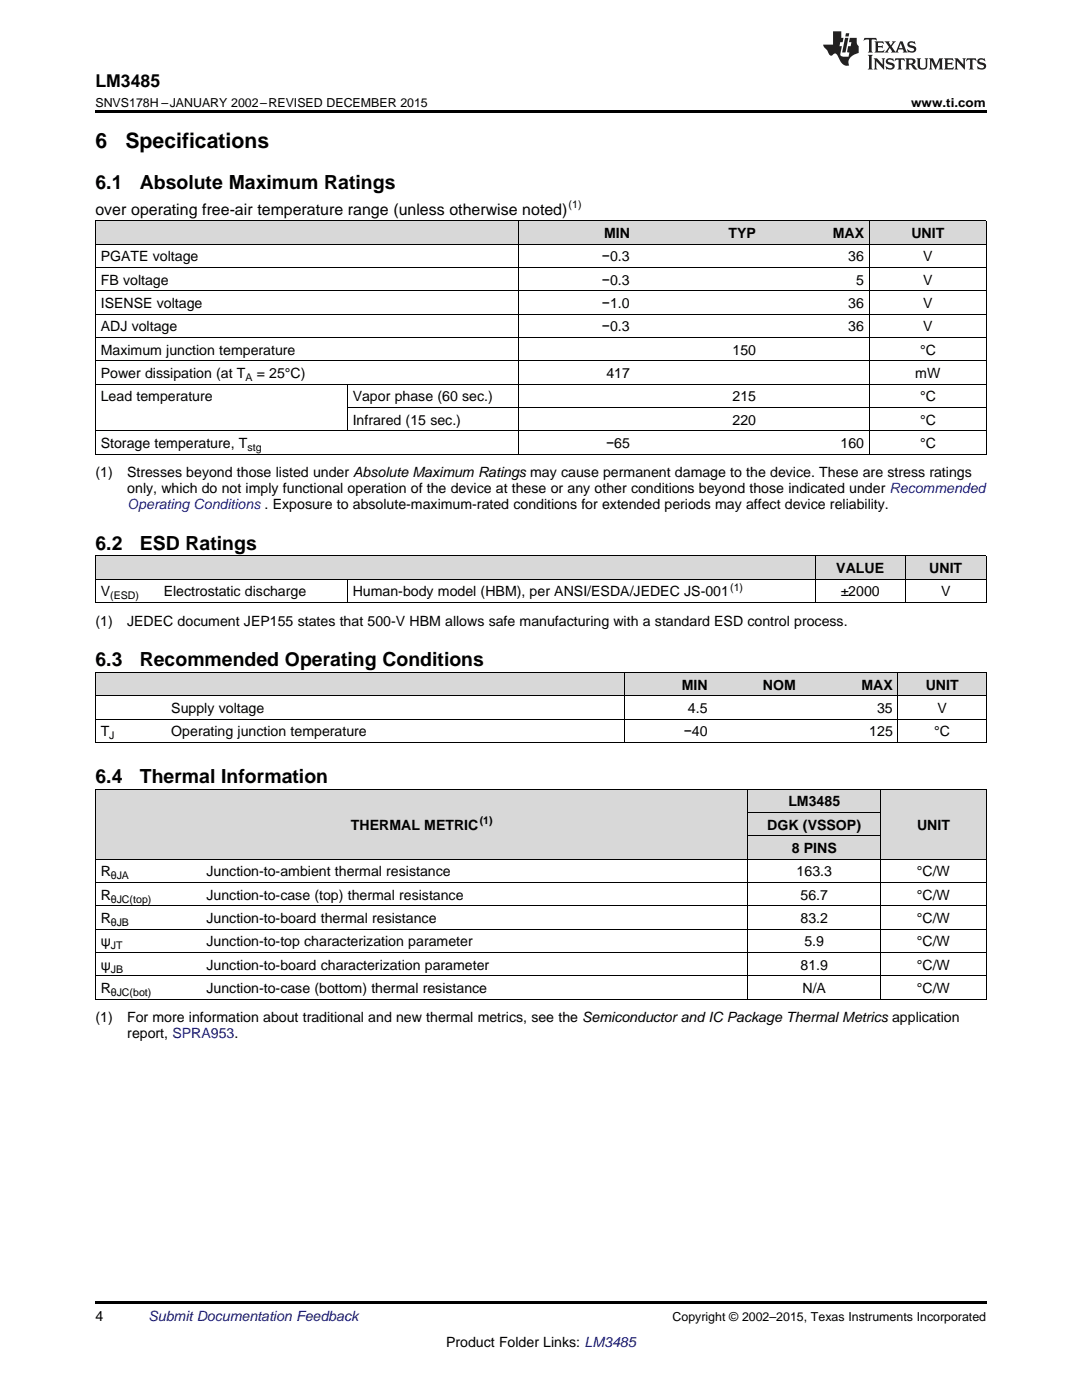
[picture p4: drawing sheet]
<svg xmlns="http://www.w3.org/2000/svg" width="216mm" height="279mm" viewBox="0 0 216 279" stroke-linecap="round" stroke-linejoin="round" font-family="sans-serif">
<defs><g id="words">
<g font-size="4.2">
<text x="19" y="29.6">6</text>
<text x="25" y="29.6">Specifications</text>
</g>
<g font-size="3.9">
<text x="19" y="37.7">6.1</text>
<text x="27.9" y="37.7">Absolute Maximum Ratings</text>
<text x="19" y="109.7">6.2</text>
<text x="27.9" y="109.7">ESD Ratings</text>
<text x="19" y="133">6.3</text>
<text x="27.9" y="133">Recommended Operating Conditions</text>
<text x="19" y="156.3">6.4</text>
<text x="27.9" y="156.3">Thermal Information</text>
</g>
<text font-size="3.5" x="19" y="17.3">LM3485</text>
<text font-size="3.2" x="19" y="42.9">over operating free-air temperature range (unless otherwise noted)</text>
<g font-size="2.8">
<text x="120.5" y="47.5">MIN</text>
<text x="145.4" y="47.5">TYP</text>
<text x="166.2" y="47.5">MAX</text>
<text x="181.9" y="47.5">UNIT</text>
<text x="20.1" y="52.2">PGATE voltage</text>
<text x="120.1" y="52.2">−0.3</text>
<text x="169.3" y="52.2">36</text>
<text x="184.2" y="52.2">V</text>
<text x="20.1" y="56.8">FB voltage</text>
<text x="120.1" y="56.8">−0.3</text>
<text x="170.9" y="56.8">5</text>
<text x="184.2" y="56.8">V</text>
<text x="20.1" y="61.5">ISENSE voltage</text>
<text x="120.1" y="61.5">−1.0</text>
<text x="169.3" y="61.5">36</text>
<text x="184.2" y="61.5">V</text>
<text x="20.1" y="66.1">ADJ voltage</text>
<text x="20.1" y="70.8">Maximum junction temperature</text>
<text x="120.1" y="66.1">−0.3</text>
<text x="146.2" y="70.8">150</text>
<text x="169.3" y="66.1">36</text>
<text x="183.6" y="70.8">°C</text>
<text x="184.2" y="66.1">V</text>
<text x="20.1" y="75.5">Power dissipation (at T</text>
<text x="51.2" y="75.5">= 25°C)</text>
<text x="121" y="75.5">417</text>
<text x="182.6" y="75.5">mW</text>
<text x="20.1" y="80.1">Lead temperature</text>
<text x="70.4" y="80.1">Vapor phase (60 sec.)</text>
<text x="146.2" y="80.1">215</text>
<text x="183.6" y="80.1">°C</text>
<text x="20.1" y="89.4">Storage temperature, T</text>
<text x="70.4" y="84.8">Infrared (15 sec.)</text>
<text x="120.9" y="89.4">−65</text>
<text x="146.2" y="84.8">220</text>
<text x="167.7" y="89.4">160</text>
<text x="183.6" y="84.8">°C</text>
<text x="183.6" y="89.4">°C</text>
<text x="19" y="95.3">(1)</text>
<text x="25.4" y="95.3">Stresses beyond those listed under Absolute Maximum Ratings may cause permanent damage to the device. These are stress ratings</text>
<text x="25.4" y="98.5">only, which do not imply functional operation of the device at these or any other conditions beyond those indicated under Recommended</text>
<text x="20.1" y="119">V</text>
<text x="32.7" y="119">Electrostatic discharge</text>
<text x="70.4" y="119">Human-body model (HBM), per ANSI/ESDA/JEDEC JS-001</text>
<text x="166.9" y="114.4">VALUE</text>
<text x="167.7" y="119">±2000</text>
<text x="185.4" y="114.4">UNIT</text>
<text x="187.8" y="119">V</text>
<text x="19" y="124.9">(1)</text>
<text x="25.4" y="124.9">JEDEC document JEP155 states that 500-V HBM allows safe manufacturing with a standard ESD control process.</text>
<text x="136" y="137.6">MIN</text>
<text x="152.2" y="137.6">NOM</text>
<text x="171.9" y="137.6">MAX</text>
<text x="184.7" y="137.6">UNIT</text>
<text x="34.2" y="142.3">Supply voltage</text>
<text x="137.3" y="142.3">4.5</text>
<text x="175" y="142.3">35</text>
<text x="187" y="142.3">V</text>
<text x="20.1" y="146.9">T</text>
<text x="34.2" y="146.9">Operating junction temperature</text>
<text x="136.4" y="146.9">−40</text>
<text x="173.5" y="146.9">125</text>
<text x="186.4" y="146.9">°C</text>
<text x="157.3" y="160.9">LM3485</text>
<text x="70" y="165.6">THERMAL METRIC</text>
<text x="153.1" y="165.6">DGK (VSSOP)</text>
<text x="183" y="165.6">UNIT</text>
<text x="158" y="170.3">8 PINS</text>
<text x="20.1" y="174.9">R</text>
<text x="20.1" y="179.6">R</text>
<text x="41.2" y="174.9">Junction-to-ambient thermal resistance</text>
<text x="41.2" y="179.6">Junction-to-case (top) thermal resistance</text>
<text x="159" y="174.9">163.3</text>
<text x="159.7" y="179.6">56.7</text>
<text x="183" y="174.9">°C/W</text>
<text x="183" y="179.6">°C/W</text>
<text x="20.1" y="184.2">R</text>
<text x="41.2" y="184.2">Junction-to-board thermal resistance</text>
<text x="159.7" y="184.2">83.2</text>
<text x="183" y="184.2">°C/W</text>
<text x="20.1" y="188.9">ψ</text>
<text x="41.2" y="188.9">Junction-to-top characterization parameter</text>
<text x="160.5" y="188.9">5.9</text>
<text x="183" y="188.9">°C/W</text>
<text x="20.1" y="193.5">ψ</text>
<text x="41.2" y="193.5">Junction-to-board characterization parameter</text>
<text x="159.7" y="193.5">81.9</text>
<text x="183" y="193.5">°C/W</text>
<text x="20.1" y="198.2">R</text>
<text x="41.2" y="198.2">Junction-to-case (bottom) thermal resistance</text>
<text x="160.1" y="198.2">N/A</text>
<text x="183" y="198.2">°C/W</text>
<text x="19" y="204">(1)</text>
<text x="25.4" y="204">For more information about traditional and new thermal metrics, see the Semiconductor and IC Package Thermal Metrics application</text>
<text x="25.4" y="207.2">report, SPRA953.</text>
<text x="19" y="263.6">4</text>
<text x="89" y="268.9">Product Folder Links: LM3485</text>
</g>
<text font-size="2.8" fill="#00f" x="25.4" y="101.6">Operating Conditions . Exposure to absolute-maximum-rated conditions for extended periods may affect device reliability.</text>
<text font-size="2.8" fill="#0000c8" x="29.6" y="263.6">Submit Documentation Feedback</text>
<g font-size="2.5">
<text x="19" y="21.4">SNVS178H –JANUARY 2002–REVISED DECEMBER 2015</text>
<text x="181.8" y="21.4">www.ti.com</text>
<text x="134.2" y="263.6">Copyright © 2002–2015, Texas Instruments Incorporated</text>
</g>
<g font-size="2.1">
<text x="113.5" y="41.6">(1)</text>
<text x="49" y="76">A</text>
<text x="49.4" y="90">stg</text>
<text x="22" y="119.6">(ESD)</text>
<text x="145.7" y="117.9">(1)</text>
<text x="21.8" y="147.5">J</text>
<text x="95.7" y="164.5">(1)</text>
<text x="22.1" y="175.5">θJA</text>
<text x="22.1" y="180.1">θJC(top)</text>
<text x="22.1" y="184.8">θJB</text>
<text x="22.1" y="189.4">JT</text>
<text x="22.1" y="194.1">JB</text>
<text x="22.1" y="198.8">θJC(bot)</text>
</g>
</g></defs>
<g fill="#d8d8d8">
<path d="M19 157.6h21.1v13.9h-21.1z"/>
<path d="M40.1 157.6h109.2v13.9h-109.2z"/>
<path d="M149.3 166.9h26.4v4.6h-26.4z"/>
<path d="M175.7 157.6h21.1v13.9h-21.1z"/>
<path d="M149.3 162.2h26.4v4.7h-26.4z"/>
<path d="M149.3 157.6h26.4v4.6h-26.4z"/>
<path d="M19 134.2h14.1v4.7h-14.1z"/>
<path d="M33.1 134.2h91.6v4.7h-91.6z"/>
<path d="M124.7 134.2h17.6v4.7h-17.6z"/>
<path d="M142.3 134.2h17.6v4.7h-17.6z"/>
<path d="M159.9 134.2h19.3v4.7h-19.3z"/>
<path d="M179.2 134.2h17.6v4.7h-17.6z"/>
<path d="M19 111h12.6v4.6h-12.6z"/>
<path d="M31.6 111h37.7v4.6h-37.7z"/>
<path d="M69.3 111h93.4v4.6h-93.4z"/>
<path d="M162.7 111h18v4.6h-18z"/>
<path d="M180.7 111h16.1v4.6h-16.1z"/>
<path d="M19 44.1h50.3v4.7h-50.3z"/>
<path d="M69.3 44.1h34.1v4.7h-34.1z"/>
<path d="M103.4 44.1h23.4v4.7h-23.4z"/>
<path d="M126.8 44.1h25.1v4.7h-25.1z"/>
<path d="M151.9 44.1h21.6v4.7h-21.6z"/>
<path d="M173.5 44.1h23.3v4.7h-23.3z"/>
</g>
<g fill="#000">
<path d="M19 22h177.8v.5h-177.8zM19 120.3h.2zM69.2 120.3h.1zM162.6 120.3h.1zM180.6 120.3h.1zM196.7 120.3h.1zM19 148.2h.2zM124.6 148.2h.1zM179.1 148.2h.1zM196.7 148.2h.1zM19 199.4l.2 .1zM149.2 199.4l.1 .1z"/>
<path d="M175.6 199.4l.1 .1zM196.7 199.4l.1 .1zM19 259.7h177.8v.5h-177.8z"/>
</g>
<g fill="none" stroke="#000" stroke-width=".2">
<path d="M19 58h177.8M19 53.4h177.8M19 48.7h177.8M19 44.1h177.8M19.1 44.1v46.6M103.4 44.1v46.6M173.4 44.1v46.6M196.8 44.1v46.6M19 76.7h177.8M19 72h177.8M19 67.4h177.8M19 62.7h177.8"/>
<path d="M69.3 76.7v9.3M19 90.6h177.8M19 86h177.8M69.3 81.3h127.5M19 115.6h177.8M19 110.9h177.8M19.1 110.9v9.4M69.3 115.6v4.7M162.6 110.9v9.4M180.6 110.9v9.4M196.8 110.9v9.4M19 138.8h177.8"/>
<path d="M19 134.2h177.8M19 120.2h177.8M19.1 134.2v14M124.6 134.2v14M179.2 134.2v14M196.8 134.2v14M19 157.5h177.8M19 148.1h177.8M19 143.5h177.8M19.1 157.5v42M149.2 157.5v42M175.7 157.5v42"/>
<path d="M196.8 157.5v42M19 176.1h177.8M19 171.5h177.8M149.3 166.8h26.4M149.3 162.2h26.4M19 199.4h177.8M19 194.8h177.8M19 190.1h177.8M19 185.4h177.8M19 180.8h177.8"/>
</g>
<g fill="#231f20">
<path d="M172.5 7.6l-.1 .5 .4-.2h.6v.1v2.1l-.2 .4h.9l-.2-.4v-2.1l.1-.1h.5l.5 .2-.2-.5zM174.5 8.3l.2 .3v1.5l-.2 .4h1.8l.2-.6a1.04 1.04 0 0 1-1.3 .2v-.7h.6l.3 .2v-.6l-.3 .2h-.6v-.6l.8-.1 .4 .3-.2-.5zM176.5 8.3l.9 1.1-.9 1.1h.8l-.2-.2 .4-.7 .5 .7-.2 .2h1.5l-.2-.2 .2-.4h.9l.1 .4-.2 .2h1l-.3-.3-.7-1.9h-.5l-.9 2-.8-1 .9-1h-.8l.1 .3-.4 .5-.3-.6 .1-.2zM179.7 8.6l.4 1h-.7zM181.3 8.4a.63 .63 0 0 0-.2 .7 .63 .63 0 0 0 .6 .4l.6 .2 .1 .2a.75 .75 0 0 1-.7 .4 .75 .75 0 0 1-.6-.5l.1 .7 .1-.1a1.11 1.11 0 0 0 1.5-.6 1.13 1.13 0 0 0-1.2-.8l-.1-.4a1.04 1.04 0 0 1 1.2 .2l-.2-.5-.2 .1-.4-.2zM173.2 10.9l.2 .4v2.2l-.2 .4h1l-.3-.4v-2.2l.3-.4zM174.3 11.6l.3 .4v1.5l-.3 .4h.8l-.2-.4v-1.3l1.5 1.7v-1.9l.2-.4h-.7l.2 .4v.9l-1.1-1.3zM177 11.8a.62 .62 0 0 0-.2 .7 .62 .62 0 0 0 .6 .4l.6 .1 .1 .3a.76 .76 0 0 1-.7 .3 .76 .76 0 0 1-.7-.4l.2 .7 .1-.1a1.11 1.11 0 0 0 1.5-.6 1.13 1.13 0 0 0-1.2-.8l-.1-.4a1.04 1.04 0 0 1 1.2 .2l-.2-.6-.2 .1-.5-.1zM178.7 11.6l-.2 .6a.61 .61 0 0 1 .8-.3v1.6l-.2 .4h.9l-.2-.4v-1.6a.63 .63 0 0 1 .7 .3l-.1-.6zM180.6 11.6l.3 .4v1.5l-.3 .4h1l-.2-.2-.1-.8 .6 .2a.76 .76 0 0 0 1.2 .7l-1-1a.58 .58 0 0 0 .6-.5 .58 .58 0 0 0-.5-.6zM181.4 11.9h.1a.45 .45 0 0 1 .5 .1 .45 .45 0 0 1 .1 .5l-.8 .2zM182.9 11.6l.2 .2a2.17 2.17 0 0 0 .3 1.9 .99 .99 0 0 0 1.6-.6v-1.1l.2-.4h-.7l.2 .2a1.92 1.92 0 0 1-.2 1.8 .6 .6 0 0 1-.9-.5v-1.1l.2-.4zM185.4 11.6l.2 .4v1.5l-.2 .4h.7l-.2-.4v-1.4l.8 1.8 .8-1.8v1.4l-.2 .4h.9l-.2-.4v-1.5l.2-.4h-.8l-.6 1.5-.6-1.5zM188.4 11.6l.2 .4v1.5l-.2 .4h1.8l.1-.6a1.04 1.04 0 0 1-1.2 .1v-.6h.5l.4 .2v-.6l-.4 .2h-.5v-.7h.8l.3 .3-.1-.6zM190.5 11.6l.2 .4v1.5l-.2 .4h.7l-.2-.4v-1.3l1.5 1.7v-1.9l.2-.4h-.7l.2 .4v.9l-1.1-1.3zM192.9 11.6l-.1 .6a.61 .61 0 0 1 .7-.3l.1 1.6-.3 .4h1l-.3-.4 .1-1.6a.63 .63 0 0 1 .7 .3l-.1-.6zM195.2 11.8a.62 .62 0 0 0-.2 .7 .62 .62 0 0 0 .6 .4l.6 .1 .1 .3a.76 .76 0 0 1-.7 .3 .76 .76 0 0 1-.6-.4l.1 .7 .1-.1a1.11 1.11 0 0 0 1.6-.6 1.13 1.13 0 0 0-1.3-.8l-.1-.4a1.04 1.04 0 0 1 1.2 .2l-.1-.6-.2 .1-.5-.1z"/>
<path d="M166.2 6.3v2.6h-1.9v.4l.8 .9a.91 .91 0 0 0 1 .8 .56 .56 0 0 1 .5-.3 .56 .56 0 0 1 .5 .3l.4 .8a1.53 1.53 0 0 0 1.9 1.2 1.54 1.54 0 0 1 1-2.1l.9-.3v-1.4a1.52 1.52 0 0 1-.4-1.6h-1.3l-.2 .8h.5l-.2 .8h-.5l-.1 1v.2l.4 .1-.2 .8a1.93 1.93 0 0 1-1.6-.3l.3-1.8h-.5l.2-.8h.4l.2-.8h-.4v-1.3zM168.6 7.6l-.6 2.9h.7l.6-2.9zM168.8 6.6l-.1 .7h.6l.2-.7z"/>
</g>
<use href="#words"/>
</svg>
